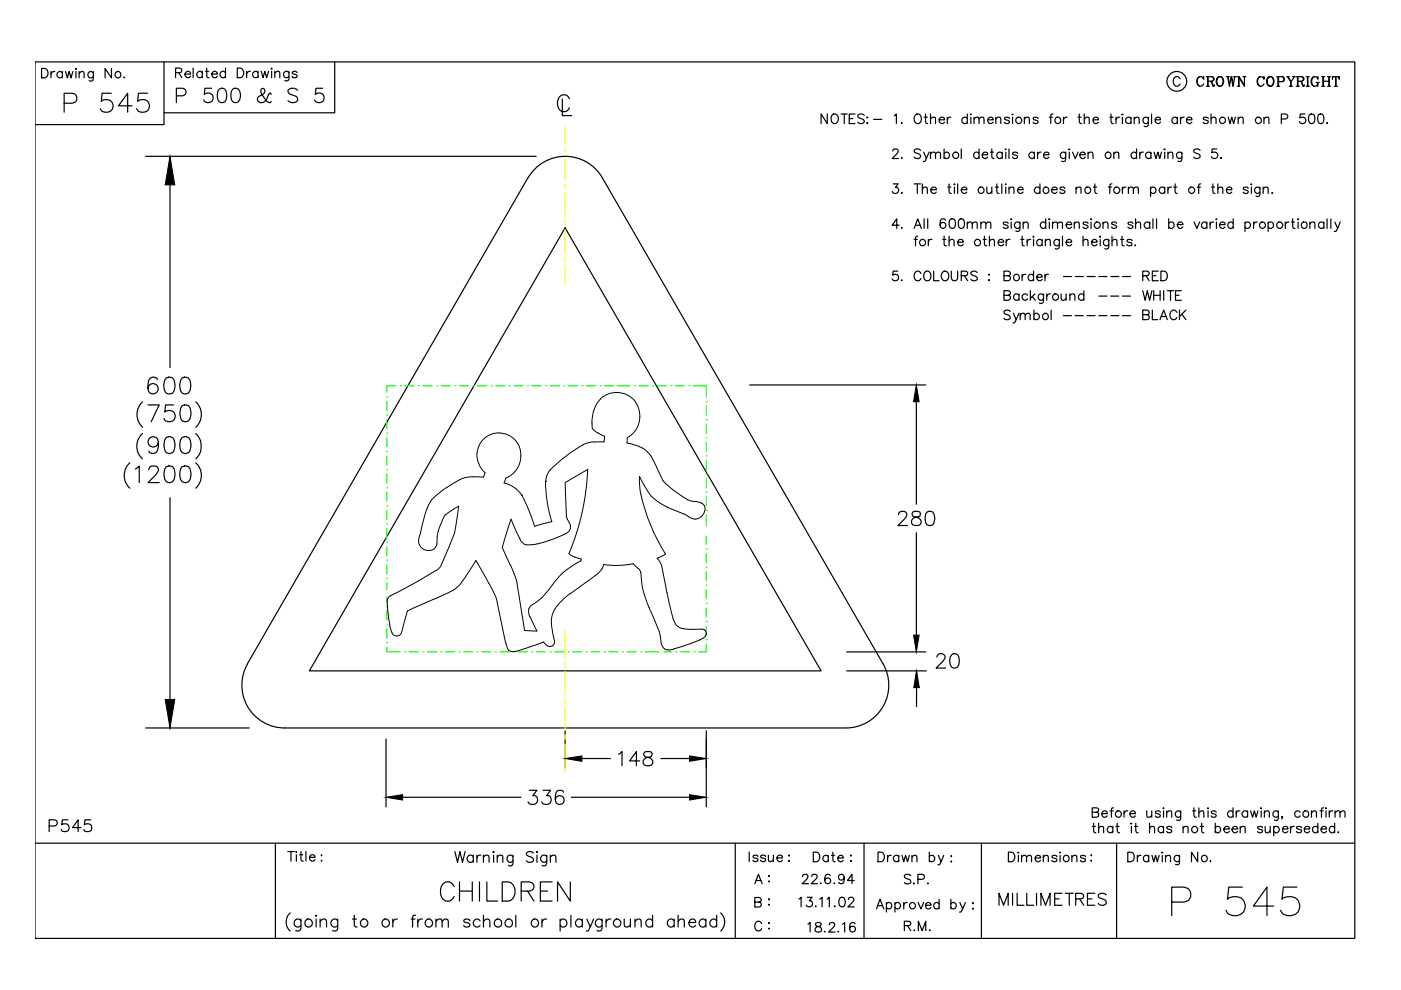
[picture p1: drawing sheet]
<svg xmlns="http://www.w3.org/2000/svg" width="297mm" height="210mm" viewBox="0 0 297 210" stroke-linecap="round" stroke-linejoin="round" font-family="sans-serif">
<!-- layer: SIGN -->
<g fill="none" stroke="#000" stroke-width=".25">
<path d="M7.4 13.1h279.8v185.9h-279.8zM8.8 14.5h.7a1.06 1.06 0 0 1 .7 1 1.06 1.06 0 0 1-.7 1h-.7zM10.8 15.2v1.3M11.6 15.2a.73 .73 0 0 0-.8 .5M13.2 15.5a.64 .64 0 0 0-.9-.1 .64 .64 0 0 0 0 .9 .64 .64 0 0 0 .9-.1M13.2 15.2v1.3M13.9 15.2l.4 1.3 .4-1.3 .3 1.3 .5-1.3M16.1 14.5l.1 .1-.1 .1zM16.1 15.2v1.3M16.8 15.6l.5-.4 .5 .1v1.2M16.8 15.2v1.3M19.8 15.2v1.5a.55 .55 0 0 1-.9 .4"/>
<path d="M19.8 15.5a.64 .64 0 0 0-1-.1 .64 .64 0 0 0 0 .9 .64 .64 0 0 0 1-.1M23.6 19.8h-2l-.1 1.7a1.41 1.41 0 0 1 2.4 .5 1.41 1.41 0 0 1-1.7 1.8l-.6-.2-.3-.6M23.6 14.5v2l-1.3-2v2M26.3 16.3v.2l.1-.1M31.3 19.8h-1.9l-.2 1.7a1.41 1.41 0 0 1 2.4 .5 1.41 1.41 0 0 1-1.7 1.8l-.5-.2-.4-.6M34.8 13.1v13.3h-27.4M250.2 16.7a.74 .74 0 0 0-.8-.5 .74 .74 0 0 0-.6 .8 .83 .83 0 0 0 .2 1.1 .83 .83 0 0 0 1.1-.1l.1-.2M254.4 16.3a1.18 1.18 0 0 0 0 2M255.1 16.6l.1 .2v-.5l-.1 .3a.72 .72 0 0 0-.9-.3 .72 .72 0 0 0-.4 .7 .83 .83 0 0 0 .2 1.1 .83 .83 0 0 0 1.1-.1l.1-.2M255.7 16.3h1.2l.4 .1 .1 .2a.5 .5 0 0 1-.5 .6h-.8M255.7 18.3h.7M256 16.3v2"/>
<path d="M256.1 16.3v2M256.6 17.2l.3 .2 .3 .7h.3M256.8 17.3l.4 1h.2l.1-.3M256.9 16.3l.4 .3-.4 .6M258.5 16.3a1.05 1.05 0 0 0-.6 1.1 1.05 1.05 0 0 0 .9 .9 1.1 1.1 0 0 0 .6-1 1.1 1.1 0 0 0-.6-1 1.11 1.11 0 0 0-.8 .9 1.11 1.11 0 0 0 .5 1.1M258.8 16.3a1.2 1.2 0 0 1 0 2M260 16.3h.7M260.3 16.3l.4 2 .3-2 .4 2 .4-2M260.4 16.3l.3 1.5M261.2 16.3l.2 1.5M261.5 16.3h.6M262.3 18.3h.6"/>
<path d="M262.3 16.3h.4M262.6 16.3v2M263.5 16.3h.6M263.8 18.1l-1.1-1.8v2M263.8 16.3v2l-1.1-1.9M267.2 16.3a1.14 1.14 0 0 0 0 2M267.9 16.6l.1 .2v-.5l-.1 .3a.83 .83 0 0 0-1.1-.2 .83 .83 0 0 0-.3 1.1 .74 .74 0 0 0 .6 .8 .74 .74 0 0 0 .9-.5M269.2 16.3a1.07 1.07 0 0 0-.6 1 1.07 1.07 0 0 0 .8 1 1.1 1.1 0 0 0 .7-1 1.1 1.1 0 0 0-.7-1 1.11 1.11 0 0 0-.8 .9 1.11 1.11 0 0 0 .6 1.1M269.4 16.3a1.16 1.16 0 0 1 0 2M270.7 16.3h1.1h.3l.2 .3a.53 .53 0 0 1-.5 .7h-.7M270.7 18.3h.6M270.9 16.3v2"/>
<path d="M271.1 16.3v2M271.8 16.3h.2a.55 .55 0 0 1 .2 .6 .55 .55 0 0 1-.4 .4M272.8 16.3h.6M273 16.3l.7 1v1M273.1 16.3l.6 1v1M273.4 18.3h.6M274 16.3h.6M274.4 16.3l-.7 1M274.8 16.3h1.2l.4 .1 .1 .2a.5 .5 0 0 1-.5 .6h-.8M274.8 18.3h.7M275.1 16.3v2M275.2 16.3v2"/>
<path d="M275.7 17.2l.3 .2 .2 .7h.3M275.9 17.3l.3 1h.3v-.3M276 16.3l.4 .3-.4 .6M276.9 18.3h.7M276.9 16.3h.7M277.2 16.3v2M277.3 16.3v2M278.7 16.3a1.18 1.18 0 0 0 0 2M279 17.5h.7M279.3 16.6l.1 .2v-.5l-.1 .3a.75 .75 0 0 0-.8-.3 .75 .75 0 0 0-.5 .7v.5a.77 .77 0 0 0 .5 .7 .77 .77 0 0 0 .8-.2M279.3 17.5v.8M279.4 17.5v.8"/>
<path d="M280.2 18.3h.7M280.2 16.3h.7M280.5 16.3v2M280.6 17.2h1.1M280.6 16.3v2M281.4 18.3h.7M281.4 16.3h.7M281.7 16.3v2M281.8 16.3v2M282.6 16.3l-.1 .5v-.5h1.4v.5v-.5M282.9 18.3h.7M283.2 16.3v2"/>
<path d="M283.3 16.3v2M13.6 21.9h1.7l.6-.2a1.06 1.06 0 0 0 .4-1.2 1.06 1.06 0 0 0-1-.7h-1.7v4M28 22.4h-2.9l2-2.6v4M30.9 33.1h82.8M36 33.1v44.8M111.9 37.7l-59.4 103a9.1 9.1 0 0 0 7.9 13.6M112 37.7a9.1 9.1 0 0 1 15.7 0l59.5 103a9.1 9.1 0 0 1-7.8 13.6M175.4 24.2v2l-1.3-2v2M176.4 24.5a.83 .83 0 0 1 1.1-.2 .83 .83 0 0 1 .2 1.1 .76 .76 0 0 1-.7 .8 .76 .76 0 0 1-.8-.8zM178.3 24.2h1.3M179 24.2v2M180.1 25.1h.7"/>
<path d="M181.3 24.2h-1.2v2h1.2M183.2 24.5a.76 .76 0 0 0-.7-.4 .76 .76 0 0 0-.6 .5l.4 .4a1.04 1.04 0 0 1 .9 .6v.3a.89 .89 0 0 1-1.3 0M183.8 24.9h.2zM183.8 26.1h.2l-.1 .1zM185.2 25.3h1.8M189.3 32l.1-.3 .3-.1 .6 .1a.67 .67 0 0 1-.2 .9l-.9 1h1.3M189.4 39h1l-.6 .8a.67 .67 0 0 1 .6 .9 .67 .67 0 0 1-1.1 .1l-.1-.2M189.6 24.6l.4-.4v2M191.2 26v.2l.1-.1M191.2 33.4v.2l.1-.1M193.8 39h1.4M194.2 24.3a.93 .93 0 0 1 1.1 .3 .93 .93 0 0 1 0 1.1 .74 .74 0 0 1-.9 .5 .74 .74 0 0 1-.6-.8 1.15 1.15 0 0 1 .4-1.1z"/>
<path d="M194.5 39v2M195.2 31.9a.76 .76 0 0 0-.8-.4 .76 .76 0 0 0-.6 .5l.2 .3 1.1 .5 .1 .5a.87 .87 0 0 1-1.4 0M195.6 39v2M195.8 32.3l.6 1.3 .6-1.3M195.9 24.8h.7M196.2 24.2v1.6l.1 .3 .4 .1M196.4 33.6l-.3 .6h-.3M197.3 32.6l.5-.3h.5v1.3M197.3 32.3v1.3M197.3 25.2l.5-.4 .5 .1v1.3M197.3 24.2v2M198.3 32.6l.5-.3h.5l.1 1.3"/>
<path d="M199.1 25.4h1.2a.62 .62 0 0 0-.9-.5 .62 .62 0 0 0-.2 1 .6 .6 0 0 0 1.1 0M200.2 32.6a.64 .64 0 0 1 .9-.1 .64 .64 0 0 1 0 .9 .64 .64 0 0 1-.9-.1M200.2 31.6v2M200.8 24.8v1.4M200.9 39.7h.7M201.2 39v1.6l.1 .3 .4 .1M201.6 24.8a.64 .64 0 0 0-.8 .6M202.4 39.7v1.3M202.4 39l.1 .1-.1 .1zM203 39v2M203.8 31.6v2M205.1 25.1a.64 .64 0 0 0-1 0 .64 .64 0 0 0 0 .9 .64 .64 0 0 0 1-.1"/>
<path d="M205.1 24.2v2M205.8 24.3h.1zM205.8 24.8v1.4M206.5 25.2l.5-.4 .5 .1 .1 1.3M206.5 24.8v1.4M207.6 32.6a.64 .64 0 0 0-1-.1 .64 .64 0 0 0 0 .9 .64 .64 0 0 0 1-.1M207.6 31.6v2M207.6 25.2l.4-.4 .5 .1 .1 1.3M208.3 32.8h1.1a.62 .62 0 0 0-.9-.5 .62 .62 0 0 0-.2 1 .6 .6 0 0 0 1.1 0M209.2 39.7l.1 1.2 .5 .1 .5-.4M209.4 25.4h1.2a.64 .64 0 0 0-1-.4 .64 .64 0 0 0 .1 1.1 .59 .59 0 0 0 .9-.2M210 32.3h.7"/>
<path d="M210.3 39.7v1.3M210.3 31.6v1.6l.1 .3 .3 .1M211 39.7h.7M211.1 25.2l.5-.4 .5 .1 .1 1.3M211.1 24.8v1.4M211.3 39v1.6l.1 .3 .4 .1M212.4 39v2M212.5 32.6a.64 .64 0 0 0-1-.1 .64 .64 0 0 0 0 .9 .64 .64 0 0 0 1-.1M212.5 32.3v1.3M213.2 39.7v1.3M213.2 39v.2zM213.2 32.3v1.3"/>
<path d="M213.2 31.6v.1zM213.9 39.7v1.3M213.9 31.6v2M214 25.1a.6 .6 0 0 0-1 0l.8 .4a.33 .33 0 0 1 .1 .6 .65 .65 0 0 1-.9-.2M214.6 24.3h.2zM214.7 24.8v1.4M215.7 32.6a.6 .6 0 0 0-1 0l1 .4v.3a.6 .6 0 0 1-1 0M217.2 25.2l.5-.4 .5 .1v1.3M217.2 24.8v1.4M219.3 32.6a.64 .64 0 0 0-.9-.1 .64 .64 0 0 0 0 .9 .64 .64 0 0 0 .9-.1M219.3 32.3v1.3M220 32.3v1.3"/>
<path d="M220.1 25.1a.61 .61 0 0 0-1.1 0l.3 .3 .7 .2 .1 .3a.61 .61 0 0 1-1.1 0M220.5 40a.66 .66 0 0 0-1-.1 .66 .66 0 0 0 0 .9 .66 .66 0 0 0 1-.1M220.5 39v2M220.7 32.3a.64 .64 0 0 0-.7 .5M221.2 32.8h1.2a.62 .62 0 0 0-.9-.5 .62 .62 0 0 0-.2 1 .6 .6 0 0 0 1.1 0M222.5 24.8h.7M223.3 24.2l-.4 .1-.1 .3v1.6M225.5 24.8v1.4M225.8 40a.6 .6 0 0 0-1.1 0l.3 .2 .7 .2 .1 .3a.6 .6 0 0 1-1.1 0M225.9 32.3v1.8l-.3 .1h-.5M225.9 32.6a.64 .64 0 0 0-.9-.1 .64 .64 0 0 0 0 .9 .64 .64 0 0 0 .9-.1M226.2 24.8a.64 .64 0 0 0-.7 .6"/>
<path d="M226.6 31.7h.2zM226.7 32.3v1.3M227.4 32.3l.6 1.3 .6-1.3M228.1 39.7v1.3M228.6 24.8h.6M228.8 24.2v1.6l.2 .3 .3 .1M229 32.8h1.1a.62 .62 0 0 0-.9-.5 .62 .62 0 0 0-.2 1 .6 .6 0 0 0 1.1 0M229.9 25.2l.5-.4 .5 .1v1.3M229.9 24.2v2M230.7 32.6l.5-.3h.4l.1 1.3M230.7 32.3v1.3M231.7 25.4h1.2a.62 .62 0 0 0-.9-.5 .62 .62 0 0 0-.2 1 .6 .6 0 0 0 1.1 0"/>
<path d="M231.8 39.7h.7M232.1 39v1.6l.1 .3 .4 .1M235 39.7h.7M235.3 24.8h.7M235.6 24.2v1.6l.1 .3 .4 .1M235.8 39l-.4 .1-.1 .3v1.6M236.1 32.6l.5-.3h.5l.1 1.3M236.1 32.3v1.3M236.6 24.8v1.4M237.4 24.8a.66 .66 0 0 0-.8 .6M237.9 24.3h.2zM238 39.7v1.3"/>
<path d="M238 24.8v1.4M238.7 39.7a.64 .64 0 0 0-.7 .5M239.2 39.7v1.3M239.8 25.1a.64 .64 0 0 0-1 0 .64 .64 0 0 0 0 .9 .64 .64 0 0 0 1-.1M239.8 24.8v1.4M240.5 25.2l.5-.4 .4 .1 .1 1.3M240.5 24.8v1.4M241 32.6a.66 .66 0 0 0-1-.2 .66 .66 0 0 0 0 1 .66 .66 0 0 0 1-.1M241 31.6v2M241.7 32.3v1.3M242.4 32.3a.6 .6 0 0 0-.7 .5M243.5 24.8v1.6a.55 .55 0 0 1-.9 .4"/>
<path d="M243.5 25.1a.64 .64 0 0 0-1 0 .64 .64 0 0 0 0 .9 .64 .64 0 0 0 1-.1M243.9 40a.64 .64 0 0 1 1-.1 .64 .64 0 0 1 0 .9 .64 .64 0 0 1-1-.1M243.9 39.7v2M244 32.6a.64 .64 0 0 0-.9-.1 .64 .64 0 0 0 0 .9 .64 .64 0 0 0 .9-.1M244 32.3v1.3M244.2 24.2v2M244.7 32.3l.4 1.3 .4-1.3 .4 1.3 .4-1.3M244.9 25.4h1.2a.62 .62 0 0 0-.9-.5 .62 .62 0 0 0-.2 1 .6 .6 0 0 0 1.1 0M246.8 31.7h.2zM246.9 40a.66 .66 0 0 0-.9-.1 .66 .66 0 0 0 0 .9 .66 .66 0 0 0 .9-.1M246.9 39.7v1.3M246.9 32.3v1.3"/>
<path d="M247.6 39.7v1.3M247.6 32.6l.5-.3h.5l.1 1.3M247.6 32.3v1.3M248.4 39.7a.6 .6 0 0 0-.8 .5M248.8 39.7h.7M249.1 39v1.6l.1 .3 .4 .1M249.6 25.1a.64 .64 0 0 0-.9 0 .64 .64 0 0 0 0 .9 .64 .64 0 0 0 .9-.1M249.6 24.8v1.4M250.3 24.8v1.4M250.6 32.3v1.5a.53 .53 0 0 1-.9 .4M250.6 32.6a.64 .64 0 0 0-1-.1 .64 .64 0 0 0 0 .9 .64 .64 0 0 0 1-.1M251.1 24.8a.64 .64 0 0 0-.8 .6"/>
<path d="M251.6 25.4h1.1a.62 .62 0 0 0-.9-.5 .62 .62 0 0 0-.2 1 .6 .6 0 0 0 1.1 0M253.8 39.7h.7M254.4 31.9a.76 .76 0 0 0-.7-.4 .76 .76 0 0 0-.6 .5l.2 .3 1.1 .5v.5a.87 .87 0 0 1-1.3 0M254.6 39l-.4 .1-.1 .3v1.6M256.2 25.1a.6 .6 0 0 0-1.1 0l.1 .2 .9 .3 .1 .3a.6 .6 0 0 1-1.1 0M256.8 25.2l.4-.4 .5 .1 .1 1.3M256.8 24.2v2M256.9 39.7h.6M257.1 39v1.6l.1 .3 .4 .1M258 31.6h-1l-.1 .8a.72 .72 0 0 1 1.1 0 .72 .72 0 0 1-.1 1.1 .72 .72 0 0 1-1-.3M258.2 39v2M258.9 33.4l-.1 .1 .1 .1 .1-.1"/>
<path d="M260.4 24.8l.4 1.4 .4-1.4 .3 1.4 .4-1.4M262.5 25.2l.5-.4 .5 .1 .1 1.3M262.5 24.8v1.4M264.6 40a.6 .6 0 0 0-1 0l.1 .1 .9 .3v.3a.6 .6 0 0 1-1 0M265.3 39.7v1.3M265.3 39v.2zM267.1 39.7v1.5a.53 .53 0 0 1-.8 .4M267.1 40a.64 .64 0 0 0-.9-.1 .64 .64 0 0 0 0 .9 .64 .64 0 0 0 .9-.1M267.8 39.7v1.3M268 25.2l.5-.4 .5 .1v1.3M268 24.8v1.4M271.7 25.2h.8a.53 .53 0 0 0 .5-.5 .53 .53 0 0 0-.5-.5h-.8v2"/>
<path d="M276.7 24.2h-1l-.1 .8a.72 .72 0 0 1 1.1 0 .72 .72 0 0 1-.1 1.1 .72 .72 0 0 1-1.1-.3M277.7 24.3a.69 .69 0 0 1 1 .3 1.05 1.05 0 0 1-.7 1.6 1.3 1.3 0 0 1-.3-1.9zM279.6 24.3a.68 .68 0 0 1 1 .3 1.05 1.05 0 0 1-.7 1.6 1.39 1.39 0 0 1-.3-1.9zM281.4 26v.2l.1-.1M119.8 48.3l54.3 93.9h-108.5zM190.3 57.5h-.9l-.1 .9a.71 .71 0 0 1 1.1 0 .71 .71 0 0 1-.2 1.1 .71 .71 0 0 1-1-.4M190.6 47.8h-1.4l.9-1.4v2M191.2 40.8v.2l.1-.1M191.2 48.2v.2l.1-.1M191.2 59.3l-.1 .1h.2M193.8 50.8h.7M193.8 48.4l.8-2 .7 2"/>
<path d="M194.1 47.8h1M194.6 50.1l-.4 .1-.1 .3v1.6M195.3 58a.74 .74 0 0 0-.9-.5 .74 .74 0 0 0-.6 .8 .91 .91 0 0 0 .2 .9 .91 .91 0 0 0 1 .2l.3-.3M195.6 40l.4-.3 .5 .1 .1 1.2M195.9 46.4v2M196 57.8l.4-.3a1.02 1.02 0 0 1 1 1 1.02 1.02 0 0 1-1 1l-.2-.1a1.32 1.32 0 0 1-.2-1.6zM196.7 46.4v2M196.8 50.8v1.3M197.4 40.2h1.1a.62 .62 0 0 0-.9-.5 .62 .62 0 0 0-.1 1 .61 .61 0 0 0 1 0M197.6 50.8a.6 .6 0 0 0-.8 .6M198 57.5v2h1.1M199.8 57.8a.75 .75 0 0 1 .8-.3 .75 .75 0 0 1 .5 .8 .91 .91 0 0 1-.2 .9 .91 .91 0 0 1-.9 .2 1.19 1.19 0 0 1-.2-1.6z"/>
<path d="M199.9 50.8h.6M200.2 50.1v1.6l.1 .3 .3 .1M200.5 46.7a.58 .58 0 0 0-.6-.3 .58 .58 0 0 0-.5 .4 1.23 1.23 0 0 0 .5 1.6 .63 .63 0 0 0 .7-.5 .63 .63 0 0 0-.6-.7 .63 .63 0 0 0-.7 .6M201.2 51.1l.5-.3h.5l.1 1.3M201.2 50.1v2M201.5 46.5a.69 .69 0 0 1 1 .3 1.05 1.05 0 0 1-.7 1.6 1.3 1.3 0 0 1-.3-1.9zM201.7 57.5v1.4a.68 .68 0 0 0 .7 .6 .68 .68 0 0 0 .6-.6v-1.4M203 51.4h1.2a.62 .62 0 0 0-.8-.6 .62 .62 0 0 0-.2 1 .6 .6 0 0 0 1 0M203.4 46.5a.68 .68 0 0 1 1 .3 1.05 1.05 0 0 1-.7 1.6 1.39 1.39 0 0 1-.3-1.9zM203.8 58.5l1.2-.1 .2-.3-.1-.4-.4-.2h-.9v2M203.8 40.2h1.2a.64 .64 0 0 0-1-.4 .64 .64 0 0 0 .1 1.1 .57 .57 0 0 0 .9-.2M204.5 58.5l.7 1"/>
<path d="M205.1 47.5l.4-.4 .6 .1v1.2M205.1 47.1v1.3M206.1 47.5l.5-.4 .5 .1 .1 1.2M207.2 57.8a.76 .76 0 0 0-.8-.3 .76 .76 0 0 0-.6 .5l.4 .4 .9 .4 .1 .4a.87 .87 0 0 1-1.4 0M208 47.5l.5-.4 .4 .1 .1 1.2M208 47.1v1.3M208.5 50.8h.6M208.7 50.1v1.6l.1 .3 .4 .1M209 47.5l.5-.4 .5 .1 .1 1.2M209.6 58.3h.2l-.1 .1zM209.7 59.3v.2zM209.8 51.1l.5-.3h.4l.1 1.3"/>
<path d="M209.8 50.1v2M211.6 51.4h1.2a.62 .62 0 0 0-.9-.6 .62 .62 0 0 0-.2 1 .6 .6 0 0 0 1.1 0M212.9 58.5h.9a.49 .49 0 0 0 .3-.8l-.3-.2h-.9v2h.9a.53 .53 0 0 0 .4-.5 .53 .53 0 0 0-.4-.5M213.3 50.8v1.3M213.8 47.4a.61 .61 0 0 0-1.1 0l.3 .2 .6 .2 .2 .3a.61 .61 0 0 1-1.1 0M213.9 40l.5-.3 .5 .1 .1 1.2M214.1 50.8a.65 .65 0 0 0-.8 .6M214.4 47.1v1.3M214.4 46.4l.1 .1-.1 .1zM215.7 40.2h1.2a.64 .64 0 0 0-1-.4 .64 .64 0 0 0 .1 1.1 .59 .59 0 0 0 .9-.2M216.3 47.1v1.5l-.2 .3-.2 .2-.5-.1M216.3 47.4a.66 .66 0 0 0-1-.1 .66 .66 0 0 0 0 .9 .66 .66 0 0 0 1-.1"/>
<path d="M216.4 50.8h.7M216.7 58.2v1.3M216.7 50.1v1.6l.1 .3 .4 .1M216.9 47.5l.5-.4 .5 .1 .1 1.2M216.9 47.1v1.3M217.5 58.2a.64 .64 0 0 0-.8 .6M217.8 50.8v1.3M218.5 50.8a.64 .64 0 0 0-.7 .6M219.1 58.5a.64 .64 0 0 0-.9-.1 .64 .64 0 0 0 0 .9 .64 .64 0 0 0 .9-.1M219.1 57.5v2M219.1 50.8v1.3M219.1 50.1v.2z"/>
<path d="M219.8 58.8h1.2a.62 .62 0 0 0-.9-.6 .62 .62 0 0 0-.2 1 .6 .6 0 0 0 1.1 0M221 51.1a.64 .64 0 0 0-1-.1 .64 .64 0 0 0 0 .9 .64 .64 0 0 0 1-.1M221 50.8v1.3M221.5 58.2v1.3M221.6 51.1l.5-.3h.5l.1 1.3M221.6 50.8v1.3M221.7 47.4a.64 .64 0 0 0-.9-.1 .64 .64 0 0 0 0 .9 .64 .64 0 0 0 .9-.1M221.7 46.4v2M222.3 58.2a.6 .6 0 0 0-.8 .6M222.5 47.1v1.3M222.5 46.4l.1 .1-.1 .1zM223 40.2h1.1a.62 .62 0 0 0-.9-.5 .62 .62 0 0 0-.1 1 .6 .6 0 0 0 1 0"/>
<path d="M223.2 47.5l.5-.4 .4 .1 .1 1.2M223.2 47.1v1.3M224.2 47.5l.5-.4 .5 .1 .1 1.2M224.6 50.8l-.1 1.8a.54 .54 0 0 1-.8 .1M224.6 51.1a.64 .64 0 0 0-.9-.1 .64 .64 0 0 0 0 .9 .64 .64 0 0 0 .9-.1M225.3 50.1v2M225.5 58.6h1.7M226 51.4h1.2a.62 .62 0 0 0-.9-.6 .62 .62 0 0 0-.1 1 .6 .6 0 0 0 1 0M226 47.6h1.2a.64 .64 0 0 0-1-.4 .64 .64 0 0 0 .1 1.1 .57 .57 0 0 0 .9-.2M227.8 47.5l.5-.4 .4 .1 .1 1.2M227.8 47.1v1.3M228 58.6h1.7"/>
<path d="M228.1 40l.6-.3 .4 .1 .1 1.2M229.6 51.1l.5-.3h.5l.1 1.3M229.6 50.1v2M230.5 58.6h1.7M230.7 47.4a.61 .61 0 0 0-1.1 0l.3 .2 .7 .2 .1 .3a.61 .61 0 0 1-1.1 0M231.3 47.1v1.3M231.3 46.4l.2 .1-.2 .1zM231.5 51.4h1.1a.62 .62 0 0 0-.9-.6 .62 .62 0 0 0-.2 1 .6 .6 0 0 0 1.1 0M233 58.6h1.7M233.3 50.8v1.3M233.3 50.1v.2zM233.9 47.5l.4-.4 .5 .1 .1 1.2"/>
<path d="M233.9 47.1v1.3M235.1 50.8l-.1 1.8a.54 .54 0 0 1-.8 .1M235.1 51.1a.64 .64 0 0 0-.9-.1 .64 .64 0 0 0 0 .9 .64 .64 0 0 0 .9-.1M235.5 58.6h1.7M235.8 51.1l.4-.3h.5l.1 1.3M235.8 50.1v2M236.7 47.4a.6 .6 0 0 0-1 0l.1 .1 .8 .3 .1 .3a.6 .6 0 0 1-1 0M237.6 50.8h.7M237.9 50.1v1.6l.1 .3 .4 .1M238 58.6h1.7M239.2 40l.5-.3 .5 .1 .1 1.2M240 51.1a.6 .6 0 0 0-1.1 0l.1 .2 .9 .2 .1 .3a.6 .6 0 0 1-1.1 0"/>
<path d="M240.2 47.4a.61 .61 0 0 0-1 0l.2 .2 .7 .2 .1 .3a.61 .61 0 0 1-1 0M240.3 40l.5-.3 .5 .1 .1 1.2M240.7 51.9l-.1 .1h.2M240.8 47.5l.5-.4 .4 .1 .1 1.2M240.8 46.4v2M242.3 58.5l1.2-.2 .1-.2-.1-.5-1.2-.1v2M243 58.5l.6 1M243.8 47.4a.66 .66 0 0 0-1-.1 .66 .66 0 0 0 0 .9 .66 .66 0 0 0 1-.1M243.8 47.1v1.3M244.3 58.5h.8M244.4 46.4v2M245.2 46.4v2"/>
<path d="M245.6 57.5h-1.3v2h1.3M246.1 57.5h.7a1.08 1.08 0 0 1 .7 1 1.08 1.08 0 0 1-.7 1h-.7zM247.8 47.4a.64 .64 0 0 1 .9-.1 .64 .64 0 0 1 0 .9 .64 .64 0 0 1-.9-.1M247.8 46.4v2M249.6 47.6h1.2a.64 .64 0 0 0-1-.4 .64 .64 0 0 0 .1 1.1 .59 .59 0 0 0 .9-.2M253.2 47.1l.6 1.3 .6-1.3M255.9 47.4a.64 .64 0 0 0-1-.1 .64 .64 0 0 0 0 .9 .64 .64 0 0 0 1-.1M255.9 47.1v1.3M256.6 47.1v1.3M257.3 47.1a.64 .64 0 0 0-.7 .5M257.9 47.1v1.3M257.9 46.4v.2z"/>
<path d="M258.2 40l.5-.3 .4 .1 .2 1.2M258.6 47.6h1.1a.62 .62 0 0 0-.9-.5 .62 .62 0 0 0-.1 1 .6 .6 0 0 0 1 0M260 40.2h1.2a.62 .62 0 0 0-.9-.5 .62 .62 0 0 0-.2 1 .6 .6 0 0 0 1.1 0M261.5 47.4a.64 .64 0 0 0-1-.1 .64 .64 0 0 0 0 .9 .64 .64 0 0 0 1-.1M261.5 46.4v2M264 47.4a.64 .64 0 0 1 .9-.1 .64 .64 0 0 1 0 .9 .64 .64 0 0 1-.9-.1M264 47.1v2M265.8 47.1v1.3M266.5 47.1a.64 .64 0 0 0-.7 .5M267.8 40l.5-.3 .5 .1 .1 1.2M268.9 47.4a.64 .64 0 0 1 .9-.1 .64 .64 0 0 1 0 .9 .64 .64 0 0 1-.9-.1M268.9 47.1v2"/>
<path d="M269.7 40.8v.2l.1-.1M272.5 47.1v1.3M273.3 47.1a.64 .64 0 0 0-.8 .5M273.8 47.1h.7M274.1 46.4v1.6l.1 .3 .3 .1M275.2 47.1v1.3M275.2 46.4v.2zM277.7 47.5l.5-.4 .5 .1 .1 1.2M277.7 47.1v1.3M280.7 47.4a.64 .64 0 0 0-1-.1 .64 .64 0 0 0 0 .9 .64 .64 0 0 0 1-.1M280.7 47.1v1.3M281.4 46.4v2"/>
<path d="M282.2 46.4v2M283 47.1l.6 1.3 .6-1.3M283.6 48.4l-.4 .7h-.3M212.9 62.6h.9a.51 .51 0 0 0 .3-.8l-.3-.2h-.9v2.1h.9a.53 .53 0 0 0 .4-.6 .53 .53 0 0 0-.4-.5M214.2 66a.72 .72 0 0 0-.7-.3 .72 .72 0 0 0-.6 .6l.1 .2 1 .4a.5 .5 0 0 1 0 .8 .91 .91 0 0 1-1.1-.2M214.9 66.4l.5 1.4 .6-1.4M215.4 67.8l-.3 .7h-.3M216 62.6a.64 .64 0 0 0-.9-.1 .64 .64 0 0 0 0 1 .64 .64 0 0 0 .9-.1M216 62.3v1.4M216.3 66.8l.5-.4 .5 .1 .1 1.3M216.3 66.4v1.4M217.4 66.8l.5-.4 .4 .1 .1 1.3"/>
<path d="M217.9 62.6a.64 .64 0 0 0-1-.1 .64 .64 0 0 0 0 1 .64 .64 0 0 0 1-.1M218.5 61.6v2.1M218.8 62.9l.7 .8M219.2 66.7a.64 .64 0 0 1 1-.1 .64 .64 0 0 1 0 1 .64 .64 0 0 1-1-.1M219.2 65.7v2.1M219.4 62.3l-.9 1M221.2 62.3v1.5a.55 .55 0 0 1-.8 .4M221.2 62.6a.64 .64 0 0 0-.9-.1 .64 .64 0 0 0 0 1 .64 .64 0 0 0 .9-.1M221.9 62.3v1.4M222.7 62.3a.64 .64 0 0 0-.8 .6M222.9 65.7v2.1M225 62.3l.1 1.2 .5 .2 .4-.4"/>
<path d="M225.4 66.9h1.8M226 62.3v1.4M226.8 62.7l.5-.4 .5 .1 .1 1.3M226.8 62.3v1.4M227.9 66.9h1.8M229.8 62.6a.64 .64 0 0 0-.9-.1 .64 .64 0 0 0 0 1 .64 .64 0 0 0 .9-.1M229.8 61.6v2.1M230.5 66.9h1.7M233 66.9h1.7M233 62.8h1.7M235.5 66.9h1.7M235.5 62.8h1.7"/>
<path d="M238 66.9h1.7M238 62.8h1.7M242.3 66.7h.9l.4-.2v-.2a.5 .5 0 0 0-.4-.6h-.9v2.1l1.1-.1a.53 .53 0 0 0 .2-.6 .53 .53 0 0 0-.4-.4M242.3 61.6l.5 2.1 .5-2.1 .4 2.1 .5-2.1M244.3 65.7v2.1h1.2M244.6 61.6v2.1M244.6 62.6h1.4M245.9 67.8l.8-2.1 .8 2.1M246 61.6v2.1M246.2 67.1h1M246.7 61.6v2.1M247.5 61.6h1.3"/>
<path d="M248.2 61.6v2.1M249.2 62.6h.8M249.5 66.3a.76 .76 0 0 0-.8-.6 .76 .76 0 0 0-.7 .8 .83 .83 0 0 0 .4 1.2 .83 .83 0 0 0 1.1-.4M250.1 65.7v2.1M250.5 61.6h-1.3v2.1h1.3M250.6 66.6l.8 1.2M251.4 65.7l-1.3 1.4M27.5 98.1a3.6 3.6 0 0 0 0 5.4M28.7 99.4l.8-.6v3.5M30.2 91.9a3.6 3.6 0 0 0 0 5.4M30.2 85.2a3.6 3.6 0 0 0 0 5.4M31.4 85.9h2.4l-1.7 3.5"/>
<path d="M31.6 99.6a.8 .8 0 0 1 .6-.8h.7a.81 .81 0 0 1 .5 1.3l-2 2.2h2.4M33.4 80.5a1.05 1.05 0 0 0-1.6-.4 3.6 3.6 0 0 0-.3 2.9 1.09 1.09 0 0 0 1.8 .2 1.09 1.09 0 0 0-.4-1.7 1.09 1.09 0 0 0-1.5 .8M33.6 93.8a1.1 1.1 0 0 1-1.5 .9 1.1 1.1 0 0 1-.5-1.7 1.1 1.1 0 0 1 1.8 .1 3.2 3.2 0 0 1-.3 2.9 1.05 1.05 0 0 1-1.5-.4M35.2 80.1a1.15 1.15 0 0 1 1.7 .5 2.94 2.94 0 0 1-.3 2.8 1.15 1.15 0 0 1-1.7-.6 2.94 2.94 0 0 1 .3-2.7zM35.2 92.8a1.15 1.15 0 0 1 1.7 .5 2.94 2.94 0 0 1-.3 2.7 1.1 1.1 0 0 1-1.7-.5 3.1 3.1 0 0 1 .3-2.7zM35.3 98.9a1.2 1.2 0 0 1 1.6 .5 2.94 2.94 0 0 1-.3 2.8 1.12 1.12 0 0 1-1.7-.6 2.94 2.94 0 0 1 .4-2.7zM36.8 85.9h-1.7l-.2 1.5a1.26 1.26 0 0 1 1.9-.1 1.26 1.26 0 0 1-.2 1.9 1.26 1.26 0 0 1-1.8-.5M38.6 80.1a1.12 1.12 0 0 1 1.7 .5 2.94 2.94 0 0 1-.4 2.8 1.1 1.1 0 0 1-1.6-.6 2.94 2.94 0 0 1 .3-2.7zM38.6 98.9a1.24 1.24 0 0 1 1.7 .5 2.94 2.94 0 0 1-.3 2.8 1.15 1.15 0 0 1-1.7-.6 2.94 2.94 0 0 1 .3-2.7zM38.6 92.8a1.15 1.15 0 0 1 1.7 .5 2.94 2.94 0 0 1-.3 2.7 1.15 1.15 0 0 1-1.7-.5 2.94 2.94 0 0 1 .3-2.7zM38.6 86a1.15 1.15 0 0 1 1.7 .5 2.94 2.94 0 0 1-.3 2.7 1.1 1.1 0 0 1-1.7-.5 3.1 3.1 0 0 1 .3-2.7zM41.5 98.1a3.6 3.6 0 0 1 0 5.4"/>
<path d="M41.5 91.9a3.7 3.7 0 0 1 0 5.4M41.5 85.2a3.6 3.6 0 0 1 0 5.4M158.9 81.6h37.4M194.3 85.2v21.7M36 105.5v48.8M190.5 109.1a.65 .65 0 0 1 .6-.7h.6a.7 .7 0 0 1 .4 1.2l-1.7 1.8h2M193.6 108.5a.6 .6 0 0 0 .2 1.1 1.31 1.31 0 0 1 1.5 1.3l-.2 .2a1.19 1.19 0 0 1-1.8-.2 .99 .99 0 0 1 .8-1.2l.6-.1a.63 .63 0 0 0 .3-1.1l-.4-.1zM194.3 112.9v21.8M196.6 108.5a1.02 1.02 0 0 1 1.4 .5 2.46 2.46 0 0 1-.2 2.3 1.06 1.06 0 0 1-1.5-.4 2.64 2.64 0 0 1 .3-2.4zM179.5 138.2h16.8M198.6 139.3l.2-.4 .4-.3h.6a.77 .77 0 0 1 .4 1.2l-1.7 1.8h2M201.8 138.8a.94 .94 0 0 1 1.5 .4 2.57 2.57 0 0 1-.3 2.3 .94 .94 0 0 1-1.5-.4 2.26 2.26 0 0 1 .3-2.3z"/>
<path d="M30.9 154.3h21.9M60.3 154.3h119M81.8 156.7v14.4M119.8 154.9v8M131.2 159.9l.7-.6v3M136.7 159.5a.59 .59 0 0 0-.2 .6 .59 .59 0 0 0 .5 .4 1.25 1.25 0 0 1 1.4 1.3l-.2 .3a1.19 1.19 0 0 1-1.8-.3 .99 .99 0 0 1 .8-1.2l.6-.1a.63 .63 0 0 0 .3-1l-.4-.2zM149.7 154.9v16.2M179.5 142.2h16.9M194.3 142.2v7.6M7.4 178.8h279.8M10.4 175.1h1.1a.66 .66 0 0 0 .6-.6 .66 .66 0 0 0-.6-.7h-1.1v2.5M14.4 173.8h-1.2l-.1 1.1a.9 .9 0 0 1 1.3 0 .9 .9 0 0 1-.1 1.3 .9 .9 0 0 1-1.3-.3"/>
<path d="M17.2 175.5h-1.8l1.2-1.7v2.5M19.2 173.8h-1.2l-.1 1.1a.92 .92 0 0 1 1.3 0 .92 .92 0 0 1-.1 1.3 .97 .97 0 0 1-1.3-.3M58.4 178.8v20.2M85.4 169h25.1M112.2 167.6h1.6l-.8 1.1a.96 .96 0 0 1 1 1.1 .96 .96 0 0 1-1.3 .8l-.5-.2-.3-.4M115.1 167.6h1.6l-.8 1.1a.93 .93 0 0 1 1 .9 .93 .93 0 0 1-.9 1l-.9-.2-.2-.4M119.5 168a.9 .9 0 0 0-.9-.5 .9 .9 0 0 0-.7 .6 2.31 2.31 0 0 0 .3 2.3 .94 .94 0 0 0 1.3-.4 .94 .94 0 0 0-.6-1.3 .94 .94 0 0 0-1.2 .8M121.1 169h25.1M123.4 160.8h6M135.7 161.3h-2.2l1.4-2v3M140.1 160.8h6.1M155.9 178.8v20.2"/>
<path d="M183.2 178.8v20.2M208.1 178.8v20.2M231.6 175.2h.7M231.6 172.2l1.2-.1 .1-.3-.1-.4-.3-.1h-.9v2h.9l.3-.2 .1-.5-.4-.4M231.9 174.5v1.6l.1 .3 .3 .2M232.9 175.6l.5-.4 .5 .1 .1 1.3M232.9 174.5v2.1M233.6 172.5h1.2a.62 .62 0 0 0-.9-.5 .62 .62 0 0 0-.2 1 .6 .6 0 0 0 1.1 0M235.3 171.9h.7M235.9 175.5a.66 .66 0 0 0-.9-.1 .66 .66 0 0 0 0 1 .66 .66 0 0 0 .9-.1M235.9 175.2v1.4M236.1 171.3l-.4 .1-.1 .3v1.6"/>
<path d="M236.6 175.2h.7M236.7 178.8v20.2M236.9 174.5v1.6l.1 .3 .4 .2M238.3 171.9v1.4M239.1 171.9a.73 .73 0 0 0-.8 .6M239.6 172.5h1.1a.62 .62 0 0 0-.8-.5 .62 .62 0 0 0-.2 1 .6 .6 0 0 0 1 0M239.7 174.6h.3zM239.9 175.2v1.4M240.6 175.2h.6M240.8 174.5v1.6l.1 .3 .4 .2M243.1 171.9l.1 1.3 .5 .1 .5-.4M243.7 175.6l.5-.4 .5 .1 .1 1.3"/>
<path d="M243.7 174.5v2.1M244.2 171.9v1.4M246 172.2a.6 .6 0 0 0-1 0v.2l.9 .3 .1 .3a.6 .6 0 0 1-1 0M246.7 171.9v1.4M246.7 171.3v.1zM246.7 175.5a.64 .64 0 0 0-1-.1 .64 .64 0 0 0 0 1 .64 .64 0 0 0 1-.1M246.7 175.2v1.4M247.4 172.3l.4-.4 .5 .1 .1 1.3M247.4 171.9v1.4M248.4 175.5a.6 .6 0 0 0-1 0l.1 .2 .8 .3 .1 .3a.6 .6 0 0 1-1 0M250.3 171.9l-.1 1.9-.2 .1h-.5M250.3 172.2a.64 .64 0 0 0-.9-.1 .64 .64 0 0 0 0 1 .64 .64 0 0 0 .9-.1"/>
<path d="M250.8 175.6l.5-.4 .5 .1 .1 1.3M250.8 175.2v1.4M252.9 171.9h.6M253.1 171.3v1.6l.2 .3 .3 .1M254.2 172.3l.5-.4 .5 .1v1.3M254.2 171.3v2M254.5 175.2h.7M254.8 174.5v1.6l.1 .3 .3 .2M256.1 171.9v1.4M256.1 171.3v.1zM257.7 175.5a.64 .64 0 0 1 .9-.1 .64 .64 0 0 1 0 1 .64 .64 0 0 1-.9-.1M257.7 174.5v2.1"/>
<path d="M257.9 172.2a.6 .6 0 0 0-1.1 0l.1 .2 .7 .2 .3 .4a.6 .6 0 0 1-1.1 0M259.5 175.8h1.2a.64 .64 0 0 0-1.1-.5 .64 .64 0 0 0 .2 1.1 .57 .57 0 0 0 .9-.1M261.2 175.8h1.2a.64 .64 0 0 0-1-.5 .64 .64 0 0 0 .1 1.1 .59 .59 0 0 0 .9-.1M261.4 172.2a.64 .64 0 0 0-.9-.1 .64 .64 0 0 0 0 1 .64 .64 0 0 0 .9-.1M261.4 171.3v2M262.1 171.9v1.4M262.9 171.9a.72 .72 0 0 0-.8 .6M262.9 175.6l.6-.4 .4 .1 .1 1.3M262.9 175.2v1.4M264.5 172.2a.66 .66 0 0 0-1-.1 .66 .66 0 0 0 0 1 .66 .66 0 0 0 1-.1M264.5 171.9v1.4M265.1 171.9l.5 1.4 .4-1.4 .3 1.4 .4-1.4"/>
<path d="M267.3 171.4h.2zM267.4 171.9v1.4M267.7 175.5a.61 .61 0 0 0-1.1 0l.3 .3 .7 .2 .1 .3a.61 .61 0 0 1-1.1 0M268.1 172.3l.4-.4 .5 .1 .1 1.3M268.1 171.9v1.4M268.2 175.2l.1 1.2 .5 .2 .5-.5M269.3 175.2v1.4M270.1 175.5a.66 .66 0 0 1 .9-.1 .66 .66 0 0 1 0 1 .66 .66 0 0 1-.9-.1M270.1 175.2v2M271 171.9l-.1 1.9-.2 .1h-.5M271 172.2a.64 .64 0 0 0-.9-.1 .64 .64 0 0 0 0 1 .64 .64 0 0 0 .9-.1M271.9 175.8h1.2a.62 .62 0 0 0-.9-.5 .62 .62 0 0 0-.2 1 .6 .6 0 0 0 1.1 0"/>
<path d="M271.9 173.2h-.2h.2l-.2 .5M273.6 175.2v1.4M274.4 175.2a.66 .66 0 0 0-.8 .6M275.6 172.2a.64 .64 0 0 0-.9-.1 .64 .64 0 0 0 0 1 .64 .64 0 0 0 .9-.1M275.9 175.5a.6 .6 0 0 0-1 0l.1 .2 .9 .3v.3a.6 .6 0 0 1-1 0M276.5 175.8h1.2a.62 .62 0 0 0-.9-.5 .62 .62 0 0 0-.2 1 .6 .6 0 0 0 1.1 0M278.1 172.3l.4-.4 .5 .1 .1 1.3M278.1 171.9v1.4M279.4 175.5a.64 .64 0 0 0-.9-.1 .64 .64 0 0 0 0 1 .64 .64 0 0 0 .9-.1M279.4 174.5v2.1M279.9 171.9h.7M280.1 175.8h1.1a.62 .62 0 0 0-.9-.5 .62 .62 0 0 0-.1 1 .6 .6 0 0 0 1 0"/>
<path d="M280.6 171.3l-.3 .1-.1 .3v1.6M281 171.4h.2zM281.1 171.9v1.4M281.8 171.9v1.4M282.6 171.9a.66 .66 0 0 0-.8 .6M283 175.5a.64 .64 0 0 0-1-.1 .64 .64 0 0 0 0 1 .64 .64 0 0 0 1-.1M283 174.5v2.1M283.1 172.3l.5-.4 .4 .1 .1 1.3M283.1 171.9v1.4M283.7 176.4v.2l.1-.2M284.1 172.3l.5-.4 .5 .1 .1 1.3M61 180.6h1.4"/>
<path d="M61.5 193.5a2.59 2.59 0 0 0 0 3.9M61.7 180.6v2M62.8 180.6v.1zM62.8 181.2v1.4M63.5 181.2h.7M63.8 180.6v1.6l.1 .3 .4 .1M63.8 194.9v1.9a.68 .68 0 0 1-1.1 .5M63.8 195.2a.81 .81 0 0 0-1.2-.1 .81 .81 0 0 0 0 1.2 .81 .81 0 0 0 1.2-.1M64.9 180.6v2M65.6 181.8h1.2a.62 .62 0 0 0-.9-.5 .62 .62 0 0 0-.2 1 .6 .6 0 0 0 1.1 0M67 194.1h.2l-.2 .2zM67 194.9v1.7"/>
<path d="M67.9 195.4l.6-.5 .6 .1 .1 1.6M67.9 194.9v1.7M68.2 181.2v.2zM68.2 182.4v.2zM71.6 194.9l-.1 2.2a.68 .68 0 0 1-1 .2M71.6 195.2a.81 .81 0 0 0-1.2-.1 .81 .81 0 0 0 0 1.2 .81 .81 0 0 0 1.2-.1M74.7 194.9h.9M75.1 194.1v2l.1 .3 .5 .2M83.3 194.9v1.7M84.3 194.9a.8 .8 0 0 0-1 .7M87.1 194.9h.9M88.1 194.1h-.5l-.1 .4v2.1"/>
<path d="M88.6 194.9v1.7M89.5 194.9a.8 .8 0 0 0-.9 .7M92.4 195.4l.6-.5 .6 .1 .1 1.6M92.4 194.9v1.7M93.7 195.4l.6-.5 .6 .1 .2 1.6M96.3 188a1.48 1.48 0 0 0-1.7-1 1.48 1.48 0 0 0-1.2 1.6 1.86 1.86 0 0 0 1.9 2.5l.8-.6 .2-.4M96.4 180.6l.6 2.2 .5-2.2 .6 2.2 .5-2.2M97.4 187v4.1M97.4 188.9h2.7M99.6 195.2a.73 .73 0 0 0-.6-.4 .73 .73 0 0 0-.7 .4l.1 .3a1.17 1.17 0 0 1 1.2 .6v.1a.78 .78 0 0 1-1.3 0M100.1 187v4.1M100.3 181.7a.73 .73 0 0 0-1-.2 .73 .73 0 0 0 0 1.1 .73 .73 0 0 0 1-.1"/>
<path d="M100.3 181.3v1.5M101.1 181.3v1.5M101.7 187v4.1M101.8 195.2a.81 .81 0 0 0-1.2-.1 .81 .81 0 0 0 0 1.2 .81 .81 0 0 0 1.2-.1M102 181.3a.66 .66 0 0 0-.9 .6M102.5 181.7l.6-.4 .5 .1 .1 1.4M102.5 195.4l.6-.5 .6 .1 .2 1.6M102.5 181.3v1.5M102.5 194.1v2.5M103.2 187v4.1h2.3M104.7 181.3v1.5M104.7 180.6l.1 .1-.1 .1-.2-.1z"/>
<path d="M105.4 181.7l.6-.4 .5 .1 .1 1.4M105.4 181.3v1.5M106.5 187h1.3a2.17 2.17 0 0 1 1.4 2 2.17 2.17 0 0 1-1.4 2.1h-1.3zM108.8 181.3v1.7a.59 .59 0 0 1-.4 .6 .59 .59 0 0 1-.6-.1M108.8 181.7a.71 .71 0 0 0-1.1-.2 .71 .71 0 0 0 0 1.1 .71 .71 0 0 0 1.1-.1M109.4 194.1v2.5M110.5 188.9h1.7l.6-.2a.92 .92 0 0 0 0-1.5l-.6-.2h-1.7v4.1M111.9 188.9l1.3 2.2M113.1 180.9a.82 .82 0 0 0-.8-.4 .82 .82 0 0 0-.7 .6l.2 .3 1.2 .5 .1 .6a.93 .93 0 0 1-1.5 0M113.8 181.3v1.5M113.8 180.6l.2 .1-.2 .1zM114.6 188.9h1.5"/>
<path d="M114.9 194.9v1.7M115.9 194.9a.85 .85 0 0 0-1 .7M115.9 181.3v1.7a.59 .59 0 0 1-.3 .6 .59 .59 0 0 1-.7-.1M115.9 181.7a.73 .73 0 0 0-1.1-.2 .73 .73 0 0 0 0 1.1 .73 .73 0 0 0 1.1-.1M116.7 181.7l.5-.4 .5 .1 .2 1.4M116.7 181.3v1.5M117.1 187h-2.5v4.1h2.5M118.8 195.2a.81 .81 0 0 1 1.1-.1 .81 .81 0 0 1 0 1.2 .81 .81 0 0 1-1.1-.1M118.8 194.9v2.5M120.9 187v4.1l-2.7-4.1v4.1M121 194.1v2.5M123.5 195.2a.81 .81 0 0 0-1.2-.1 .81 .81 0 0 0 0 1.2 .81 .81 0 0 0 1.2-.1"/>
<path d="M123.5 194.9v1.7M124.4 194.9l.8 1.7 .7-1.7M125.2 196.6l-.4 .7-.5 .1M127.6 194.9v1.9l-.1 .3-.3 .3-.6-.1M127.6 195.2a.81 .81 0 0 0-1.1-.1 .81 .81 0 0 0 0 1.2 .81 .81 0 0 0 1.1-.1M128.5 194.9v1.7M129.5 194.9a.85 .85 0 0 0-1 .7M132.3 194.9l.2 1.5 .6 .2 .6-.5M133.7 194.9v1.7M134.6 195.4l.6-.5 .6 .1 .1 1.6M134.6 194.9v1.7M138.4 195.2a.81 .81 0 0 0-1.2-.1 .81 .81 0 0 0 0 1.2 .81 .81 0 0 0 1.2-.1"/>
<path d="M138.4 194.1v2.5M142.9 195.2a.81 .81 0 0 0-1.2-.1 .81 .81 0 0 0 0 1.2 .81 .81 0 0 0 1.2-.1M142.9 194.9v1.7M143.8 195.4l.6-.5 .6 .1 .1 1.6M143.8 194.1v2.5M146.1 195.6h1.4a.75 .75 0 0 0-.9-.8 .75 .75 0 0 0-.5 1 .78 .78 0 0 0 .5 .8 .78 .78 0 0 0 .9-.4M149.7 195.2a.81 .81 0 0 0-1.2-.1 .81 .81 0 0 0 0 1.2 .81 .81 0 0 0 1.2-.1M149.7 194.9v1.7M151.9 195.2a.81 .81 0 0 0-1.1-.1 .81 .81 0 0 0 0 1.2 .81 .81 0 0 0 1.1-.1M151.9 194.1v2.5M152.8 193.5a2.59 2.59 0 0 1 0 3.9M158.8 180.6v2.1"/>
<path d="M160 191.3h.9a.49 .49 0 0 0 .5-.5 .49 .49 0 0 0-.5-.5h-.9v2h.9a.53 .53 0 0 0 .5-.5 .53 .53 0 0 0-.5-.5M160 187.4l.8-2 .8 2M160.3 186.7h1M160.7 181.6a.61 .61 0 0 0-1 0l.2 .3 .7 .2 .1 .3a.61 .61 0 0 1-1 0M161.5 195.8a.74 .74 0 0 0-.9-.5 .74 .74 0 0 0-.6 .8 .91 .91 0 0 0 .2 .9 .91 .91 0 0 0 1 .3l.3-.4M162.3 181.6a.6 .6 0 0 0-1 0v.2l.9 .3 .1 .3a.6 .6 0 0 1-1 0M162.9 181.3l.1 1.3 .5 .1 .5-.4M163 186.9h.1zM163 190.7h.1l-.1 .1zM163 196.9h.1zM163 185.6v.2zM163 191.7v.2z"/>
<path d="M163 195.6v.2zM164 181.3v1.4M164.7 181.9h1.2a.62 .62 0 0 0-.9-.5 .62 .62 0 0 0-.2 1 .6 .6 0 0 0 1.1 0M167.2 181.4h.2l-.1 .1zM167.3 182.5v.2zM169.4 190.6l.5-.4v2.1M170.2 185.8v-.3l.3-.1 .7 .1a.72 .72 0 0 1-.2 .9l-.9 1h1.3M171.1 190.2h1.1l-.6 .8a.67 .67 0 0 1 .6 1 .67 .67 0 0 1-1.2 .1l-.1-.2M172.1 185.8l.1-.3 .3-.1 .7 .1a.67 .67 0 0 1-.3 .9l-.9 1h1.3M172.4 180.7h.7a1.08 1.08 0 0 1 .7 1 1.08 1.08 0 0 1-.7 1h-.7zM172.9 192.1v.2l.1-.1M173.8 190.6l.5-.4v2.1"/>
<path d="M174 187.2l-.1 .1h.2M175.4 190.6l.4-.4v2.1M175.6 181.7a.64 .64 0 0 0-.9-.1 .64 .64 0 0 0 0 .9 .64 .64 0 0 0 .9-.1M175.6 181.4v1.3M176 185.6a.6 .6 0 0 0-.5-.2 .6 .6 0 0 0-.5 .4 1.11 1.11 0 0 0 .4 1.6 .63 .63 0 0 0 .7-.6 .63 .63 0 0 0-.6-.7 .63 .63 0 0 0-.6 .6M176.3 181.4h.7M176.6 180.7v1.6l.1 .3 .4 .1M176.9 187.2l-.1 .1h.2M177 192.1v.2l.1-.1M177.6 181.9h1.2a.62 .62 0 0 0-.9-.5 .62 .62 0 0 0-.2 1 .6 .6 0 0 0 1.1 0M178.2 190.3a.64 .64 0 0 1 .9 .3 1.03 1.03 0 0 1-.7 1.7 1.3 1.3 0 0 1-.2-2zM179 186a.62 .62 0 0 1-.9 .5 .62 .62 0 0 1-.2-1 .62 .62 0 0 1 1 .1 1.44 1.44 0 0 1-.5 1.8l-.5-.1v-.2"/>
<path d="M179.9 190.7l.2-.4 .6-.1 .2 .3 .1 .3-1.2 1.5h1.3M180.3 181.4h.2l-.1 .1zM180.3 182.6l.1-.1 .1 .1zM181.1 186.7h-1.4l1-1.3v2M185.8 192.7l.8-2 .8 2M186.1 192h1M186.2 180.7h.6a1.08 1.08 0 0 1 .7 1 1.08 1.08 0 0 1-.7 1h-.6zM187.9 191.6a.64 .64 0 0 1 1 0 .64 .64 0 0 1 0 .9 .64 .64 0 0 1-1-.1M187.9 191.3v2.1M188.2 181.4v1.3M188.9 181.4a.6 .6 0 0 0-.7 .5M189.8 191.6a.66 .66 0 0 1 .9-.1 .66 .66 0 0 1 0 1 .66 .66 0 0 1-.9-.1"/>
<path d="M189.8 191.3v2.1M190.6 181.7a.64 .64 0 0 0-1-.1 .64 .64 0 0 0 0 .9 .64 .64 0 0 0 1-.1M190.6 181.4v1.3M191.2 181.4l.4 1.3 .4-1.3 .4 1.3 .4-1.3M191.6 191.3v1.4M191.7 196.3l1.2-.1 .2-.3-.1-.4-.4-.2h-.9v2M192.4 191.3a.66 .66 0 0 0-.8 .6M192.4 196.3l.7 1M193.1 185.7a.75 .75 0 0 0-.7-.4 .75 .75 0 0 0-.7 .6l.4 .4 .8 .2 .2 .6a.89 .89 0 0 1-1.4 0M193.4 181.7l.5-.3h.4l.1 1.3M193.4 181.4v1.3M193.8 187.2l-.2 .1h.3"/>
<path d="M193.9 197.1l-.1 .1h.1M194.6 186.4h1.2a.53 .53 0 0 0 .2-.6 .53 .53 0 0 0-.5-.4h-.9v2M194.7 191.3l.6 1.4 .5-1.4M194.7 197.3v-2l.8 2 .8-2v2M196.2 191.9h1.2a.62 .62 0 0 0-.9-.5 .62 .62 0 0 0-.2 1 .6 .6 0 0 0 1.1 0M196.7 187.2v.1h.1M197 181.7a.64 .64 0 0 1 1-.1 .64 .64 0 0 1 0 .9 .64 .64 0 0 1-1-.1M197 180.7v2M197.1 197.1v.2l.1-.1M198.9 181.4l.6 1.3 .6-1.3M199.1 191.6a.64 .64 0 0 0-.9 0 .64 .64 0 0 0 0 .9 .64 .64 0 0 0 .9-.1M199.1 190.7v2"/>
<path d="M199.5 182.7l-.4 .6h-.2M201.6 191.6a.64 .64 0 0 1 .9 0 .64 .64 0 0 1 0 .9 .64 .64 0 0 1-.9-.1M201.6 190.7v2M201.6 181.5h.2l-.1 .2zM201.7 182.6v.2zM203.5 191.3l.6 1.4 .6-1.4M204.1 192.7l-.3 .6-.4 .1M206.2 191.5h.2zM206.2 192.7h.2l-.1 .1zM211.8 191.9v-2.5l1 2.5 1-2.5v2.5M213.8 180.7h.7a1.08 1.08 0 0 1 .7 1 1.08 1.08 0 0 1-.7 1h-.7zM214.7 189.4v2.5"/>
<path d="M215.7 189.4v2.5h1.4M215.9 181.4v1.3M215.9 180.7v.1zM216.6 181.7l.5-.3h.4l.1 1.3M216.6 181.4v1.3M217.6 181.7l.5-.3h.5l.1 1.3M217.7 189.4v2.5h1.5M219.5 181.9h1.1a.62 .62 0 0 0-.9-.5 .62 .62 0 0 0-.1 1 .6 .6 0 0 0 1 0M219.8 189.4v2.5M220.7 191.9v-2.5l1 2.5 .9-2.5v2.5M221.2 181.7l.5-.3h.5l.1 1.3M221.2 181.4v1.3"/>
<path d="M223.6 190.6h1M224.1 181.7a.6 .6 0 0 0-1.1 0l.1 .1 .9 .3 .1 .3a.6 .6 0 0 1-1.1 0M224.8 181.4v1.3M224.8 180.7v.1zM225.2 189.4h-1.6v2.5h1.6M225.9 189.4h1.7M226.7 189.4v2.5M227.3 181.7l.4-.3h.5l.1 1.3M227.3 181.4v1.3M228.1 190.6l1.4-.1a.54 .54 0 0 0 0-1l-1.4-.1v2.5M228.9 190.6l.9 1.3M230.1 181.7a.6 .6 0 0 0-1 0l.1 .1 .9 .3v.3a.6 .6 0 0 1-1 0"/>
<path d="M230.6 190.6h.9M231.3 181.4h.2zM231.3 182.5h.2l-.1 .1zM232.1 189.4h-1.5v2.5h1.5M234.5 189.7a1.16 1.16 0 0 0-1.7 0 .6 .6 0 0 0 .6 .8 1.35 1.35 0 0 1 1.1 .7v.4a1.08 1.08 0 0 1-1.7 0M239.1 180.7h.7a1.08 1.08 0 0 1 .7 1 1.08 1.08 0 0 1-.7 1h-.7zM241.1 181.4v1.3M241.9 181.4a.64 .64 0 0 0-.8 .5M243.6 181.7a.64 .64 0 0 0-1-.1 .64 .64 0 0 0 0 .9 .64 .64 0 0 0 1-.1M243.6 181.4v1.3M244.2 181.4l.4 1.3 .4-1.3 .4 1.3 .4-1.3M246.4 181.4v1.3"/>
<path d="M246.4 180.7v.1zM247.1 181.7l.5-.3h.5l.1 1.3M247.1 181.4v1.3M248.4 191.3h2.6a1.59 1.59 0 0 0 1.5-1.6 1.59 1.59 0 0 0-1.5-1.6h-2.6v6M250.1 181.4l-.1 1.8-.3 .1h-.5M250.1 181.7a.64 .64 0 0 0-1-.1 .64 .64 0 0 0 0 .9 .64 .64 0 0 0 1-.1M253.9 180.7v2l-1.3-2v2M256.6 182.5v.2l.1-.1M263.4 188.1h-2.9l-.3 2.6a2.28 2.28 0 0 1 3.8 1.2 2.15 2.15 0 0 1-1.6 2.2 2.15 2.15 0 0 1-2.5-1.1M270.1 192.1h-4.4l2.9-4v6M275 188.1h-2.9l-.3 2.6a2.28 2.28 0 0 1 3.8 1.2 2.15 2.15 0 0 1-1.6 2.2 2.15 2.15 0 0 1-2.5-1.1"/>
<circle cx="25" cy="15.8" r=".67"/>
<circle cx="249.5" cy="17.3" r="2.1"/>
<circle cx="202.6" cy="32.9" r=".67"/>
<circle cx="216" cy="25.5" r=".66"/>
<circle cx="224.3" cy="25.5" r=".67"/>
<circle cx="234.9" cy="32.9" r=".67"/>
<circle cx="259.2" cy="25.5" r=".67"/>
<circle cx="266.8" cy="25.5" r=".67"/>
<circle cx="195.6" cy="51.4" r=".67"/>
<circle cx="207.3" cy="51.4" r=".67"/>
<circle cx="208" cy="40.3" r=".67"/>
<circle cx="215.5" cy="58.8" r=".67"/>
<circle cx="221.8" cy="40.3" r=".67"/>
<circle cx="230.6" cy="40.3" r=".67"/>
<circle cx="232.7" cy="47.7" r=".67"/>
<circle cx="236.8" cy="40.3" r=".67"/>
<circle cx="252.6" cy="40.3" r=".67"/>
<circle cx="267.7" cy="47.7" r=".67"/>
<circle cx="271.3" cy="47.7" r=".67"/>
<circle cx="276.5" cy="47.7" r=".67"/>
<circle cx="221.6" cy="67.1" r=".67"/>
<circle cx="223.8" cy="63" r=".67"/>
<circle cx="237.1" cy="172.6" r=".66"/>
<circle cx="253.3" cy="175.9" r=".67"/>
<circle cx="276.9" cy="172.6" r=".67"/>
<circle cx="65.4" cy="195.7" r=".85"/>
<circle cx="77.2" cy="195.7" r=".84"/>
<circle cx="81.8" cy="195.7" r=".84"/>
<circle cx="90.9" cy="195.7" r=".84"/>
<circle cx="105.6" cy="195.7" r=".85"/>
<circle cx="107.9" cy="195.7" r=".85"/>
<circle cx="113.4" cy="195.7" r=".84"/>
<circle cx="130.8" cy="195.7" r=".84"/>
<circle cx="193.5" cy="192" r=".67"/>
<circle cx="226.1" cy="182" r=".67"/>
<circle cx="255.3" cy="182" r=".67"/>
</g>
<path d="M36 33.1l1.1 6.1h-2.1zM194.3 81.6l.6 3.6h-1.2zM193.7 134.7h1.2l-.6 3.5zM35 148.3h2.1l-1.1 6zM194.3 142.2l.6 3.6h-1.2zM81.8 169l3.6-.5v1.1zM119.8 160.8l3.6-.5v1.1zM146.2 168.5l3.5 .5-3.5 .6zM146.2 160.3l3.5 .5-3.5 .6z" fill="#000" stroke="#000" stroke-width=".21"/>
<path d="M119.8 133.8v5.7M119.8 140.4v1M119.8 142.4v4.8M119.8 148.1v1M119.8 150.1v4.8M119.8 155.8v1M119.8 157.7v5.7" fill="none" stroke="#ff0" stroke-width=".25"/>
<g fill="none" stroke="#000" stroke-width=".25">
<path d="M37.2 15.4l1.2-.1 .1-.3v-.4l-.4-.2h-.9v2.1M37.9 15.4l.6 1.1M39.2 15.7h1.2a.62 .62 0 0 0-.9-.5 .62 .62 0 0 0-.2 1 .6 .6 0 0 0 1.1 0M41 14.4v2.1M42.9 15.4a.66 .66 0 0 0-1-.1 .66 .66 0 0 0 0 1 .66 .66 0 0 0 1-.1M42.9 15.1v1.4M43.6 15.1h.7M43.8 14.4v1.7l.2 .3 .3 .1M44.9 15.7h1.2a.62 .62 0 0 0-.9-.5 .62 .62 0 0 0-.2 1 .6 .6 0 0 0 1.1 0M44.9 18.7h-1.5l-.1 1.3a1.06 1.06 0 0 1 1.6 0 1.06 1.06 0 0 1-.2 1.6 1.06 1.06 0 0 1-1.5-.4M46.5 18.9a.94 .94 0 0 1 1.4 .4 2.57 2.57 0 0 1-.3 2.3 .94 .94 0 0 1-1.4-.4 2.57 2.57 0 0 1 .3-2.3zM47.8 15.4a.66 .66 0 0 0-1-.1 .66 .66 0 0 0 0 1 .66 .66 0 0 0 1-.1"/>
<path d="M47.8 14.4v2.1M49.4 18.9a.94 .94 0 0 1 1.4 .4 2.26 2.26 0 0 1-.3 2.3 .94 .94 0 0 1-1.4-.4 2.57 2.57 0 0 1 .3-2.3zM50.3 14.4h.7a1.09 1.09 0 0 1 .7 1.1 1.09 1.09 0 0 1-.7 1h-.7zM52.3 15.1v1.4M53.1 15.1a.73 .73 0 0 0-.8 .6M54.7 15.4a.64 .64 0 0 0-.9-.1 .64 .64 0 0 0 0 1 .64 .64 0 0 0 .9-.1M54.7 15.1v1.4M55.4 15.1l.4 1.4 .3-1.4 .4 1.4 .5-1.4M57.6 14.4l.1 .2h-.1zM57.6 15.1v1.4M58.3 15.5l.5-.4 .4 .1 .1 1.3M58.3 15.1v1.4"/>
<path d="M61.3 15.1v1.6a.55 .55 0 0 1-.9 .4M61.3 15.4a.64 .64 0 0 0-1-.1 .64 .64 0 0 0 0 1 .64 .64 0 0 0 1-.1M63 15.4a.6 .6 0 0 0-1.1 0l.1 .2 .7 .2 .3 .4a.6 .6 0 0 1-1.1 0M63.1 19.1a1.36 1.36 0 0 0-2 0 .85 .85 0 0 0 .6 .9l.8 .3a.8 .8 0 0 1 .6 1 1.36 1.36 0 0 1-2 0M68.4 18.7h-1.4l-.1 1.3a1.07 1.07 0 0 1 1.6 0 1.07 1.07 0 0 1-.3 1.6 1.07 1.07 0 0 1-1.5-.4M71 13.1v10.8h-36.2M37.4 20.3h1.3a.81 .81 0 0 0 .8-.8 .81 .81 0 0 0-.8-.8h-1.3v3.1M57.5 20l-.2-.3h-.1l-.3 .5a1.66 1.66 0 0 1-1.8 1.6 .74 .74 0 0 1-.5-.6 .74 .74 0 0 1 .3-.8l1-.5a.7 .7 0 0 0-.2-1.2l-.3 .2a1.18 1.18 0 0 0 .3 1.4l1 1.3 .6 .2 .2-.3M119.2 21v3.5h2M120.7 21a1.28 1.28 0 0 0-1.5-.9 1.28 1.28 0 0 0-1 1.4 1.64 1.64 0 0 0 1.7 2.2l.7-.5 .1-.4M171.3 196l.5-.4v2M173 195.7a.39 .39 0 0 0-.1 .4 .39 .39 0 0 0 .3 .3 .75 .75 0 0 1 .8 .2 .75 .75 0 0 1 .1 .8l-.4 .2-.7-.1a.59 .59 0 0 1-.2-.6 .59 .59 0 0 1 .6-.4l.4-.1a.39 .39 0 0 0 .3-.3 .39 .39 0 0 0-.1-.4l-.3-.1z"/>
<path d="M174.9 197.4l-.1 .1h.1M175.8 196.1l.1-.3 .3-.2 .6 .1a.44 .44 0 0 1 .1 .7l-1.2 1.2h1.4M177.7 197.4l-.1 .1h.2M178.6 196l.5-.4v2M181.3 195.9l-.1-.2a.64 .64 0 0 0-1 .3 1.2 1.2 0 0 0 .5 1.6 .63 .63 0 0 0 .7-.6 .63 .63 0 0 0-.6-.6 .63 .63 0 0 0-.7 .5"/>
</g>
<path d="M119.8 26.8v3.7M119.8 31.4v1M119.8 33.4v4.7M119.8 39.1v1M119.8 41.1v4.7M119.8 46.8v1M119.8 48.7v4.9M119.8 54.5v1M119.8 56.4v3.7" fill="none" stroke="#ff0" stroke-width=".25"/>
<g fill="none" stroke="#0f0" stroke-width=".25">
<path d="M82 99.6h.1M82 95.7h.1M82 91.9h.1M82 88h.1M82 84.2h.1M82 85.1v1.9M82 89v1.9M82 92.8v1.9M82 96.6v2M83.9 81.8h-1.9v1.4M84.9 81.8h.1M85.9 81.8h1.9"/>
<path d="M88.7 81.8h.1M89.7 81.8h1.9M92.6 81.8h.1M93.6 81.8h1.9M96.4 81.8h.1M97.4 81.8h1.9M100.3 81.8h.1M101.3 81.8h1.9M104.2 81.8h.1M105.1 81.8h1.9M108 81.8h.1M108.9 81.8h2"/>
<path d="M111.9 81.8h.1M112.8 81.8h1.9M115.7 81.8h.1M116.6 81.8h2M119.5 81.8h.1M120.5 81.8h1.9M123.4 81.8h.1M124.3 81.8h2M127.2 81.8h.1M128.2 81.8h1.9M130.9 81.8h2.7M134.5 81.8h.1"/>
<path d="M135.5 81.8h1.9M138.4 81.8h.1M139.4 81.8h1.9M142.3 81.8h.1M143.2 81.8h1.9M146.1 81.8h.1M147 81.8h2.7v2.4M149.7 85.1h.1M149.7 89h.1M149.7 92.8h.1M149.7 96.6h.1M149.7 86.1v1.9"/>
<path d="M149.7 89.9v2M149.7 93.8v1.9M149.7 97.6v2M82 118.8h.1M82 114.9h.1M82 111.1h.1M82 107.2h.1M82 103.4h.1M82 100.5v1.9M82 104.4v1.9M82 108.2v2M82 112.1v1.9"/>
<path d="M82 115.9v1.9M82 119.8v1.9M149.7 116.4h.1M149.7 113.8v1.6M149.7 117.3v2M149.7 100.5h.1M149.7 104.4h.1M149.7 108.2h.1M149.7 101.5v1.9M149.7 105.3v1.9M149.7 109.2v2.3M82 137.2v1h2.9"/>
<path d="M82 136.2h.1M82 132.4h.1M82 128.5h.1M82 122.6h.1M82 123.6v1.4M82 126.5v1.1M82 129.5v1.9M82 133.4v1.9M85.8 138.2h.1M86.8 138.2h1.9M89.7 138.2h.1M90.6 138.2h2"/>
<path d="M93.5 138.2h.1M94.5 138.2h1.9M97.3 138.2h.1M98.3 138.2h2M101.2 138.2h.1M102.2 138.2h1.9M105 138.2h.1M106 138.2h1.9M108.9 138.2h.1M109.9 138.2h1.9M112.7 138.2h.1M113.7 138.2h1.9"/>
<path d="M116.6 138.2h.1M117.6 138.2h1.9M120.5 138.2h.1M121.4 138.2h1.9M124.3 138.2h.1M125.3 138.2h1.9M128.2 138.2h.1M129.1 138.2h1.9M132 138.2h.1M132.9 138.2h2M135.9 138.2h.1M136.8 138.2h2.8"/>
<path d="M140.7 138.2h1.6M143.3 138.2h.1M144.3 138.2h1.9M147.2 138.2h.1M149.7 120.2h.1M149.7 124.1h.1M149.7 127.9h.1M149.7 131.8h.1M149.7 135.6h.1M149.7 136.6v1.6h-1.6M149.7 121.2v1.9M149.7 125.1v1.9"/>
<path d="M149.7 128.9v1.9M149.7 132.8v1.9"/>
</g>
<g fill="none" stroke="#000" stroke-width=".21">
<path d="M116.6 99.7l-.5 .8-.4 1.5M123.7 94.3a32.8 32.8 0 0 0-7.1 5.4M124.6 99.5l-4.8 2.8 .3 6.9M124.6 99.5a51.2 51.2 0 0 1-4 17.9l1.3 .7M125.6 90.8l.9 .8 1.7 .9M125.9 87a9.1 9.1 0 0 0-.3 3.8M126 93.7l-1.5 .2-.9 .4M127.4 84.6l-.9 1.1-.5 1.3M128.1 93.7h-2.1M128.2 92.5l-.1 1.2M130.8 83.2a4.8 4.8 0 0 0-3.5 1.4M130.8 83.2a5.1 5.1 0 0 1 4.8 4 5.1 5.1 0 0 1-2.6 5.6l-.1 1.1 1.7 .4 1.6 .7"/>
<path d="M136.2 95a7.7 7.7 0 0 1 3 4l1.3 2.9M88.8 114.5a2.05 2.05 0 0 0 1.9 2.2M90.5 107.9l-1.8 6.6M92.6 115.3a1.59 1.59 0 0 1-1.9 1.4M94.3 109.2l-.5 1.1a9.6 9.6 0 0 0-1.2 5.1M94.7 103.3a8.6 8.6 0 0 0-4.2 4.6M96.3 113.2a44 44 0 0 1-3 7.1l-.3 .3a52.2 52.2 0 0 1-8.2 4.7l-2.1 1.1M97.2 107.3l-.9 5.8M97.3 107.3l-3 1.9M100.3 101.1h2.2M100.4 101.1a9.4 9.4 0 0 0-5.6 2.2M102.5 101.2l.3-1a4.7 4.7 0 0 1 .2-7.5 4.7 4.7 0 0 1 7.2 2.2 5.2 5.2 0 0 1-2.9 6.4"/>
<path d="M106.9 102.4a6.6 6.6 0 0 1 4.8 4.7l1.6 4.5 3.7-1M107.3 101.3l-.4 1.1M108.2 119.7l1.4 3.7M108.3 110.1l-1.8 6 1.6 3.6M108.4 110.1l1.9 4.1M110.2 114.3a2.1 2.1 0 0 0 2.8 1.2l1-.2M110.6 105h.1M115.7 102.1h.1M115.7 102a28.6 28.6 0 0 0 1.3 8.6M116.4 114.6l-2.4 .7M120 113.1l-3.6 1.5M120.1 109.2l.2 .9"/>
<path d="M120.3 110l.5 1M120.3 112.9l-.4 .3M120.8 111l.1 1.1-.6 .8M121.9 118.1l1.4 .5M123.2 118.6v.3a15 15 0 0 0-6.2 5.3M128 119.7l-.4 .9M128 119.7a18.8 18.8 0 0 0 6.3-.2l.9 1M138.1 105.3l-1.2-1.8-1.3-2.5a19.5 19.5 0 0 0 1.5 8.3 39.9 39.9 0 0 0 4 8.2M138.2 105.3l1.5 1.2 1.7 1M139.3 118.4l.5 .6 .5 1 1.5 7.7 .9 3.5M140.5 101.9l2.5 2.2M141.1 117.5l-1.8 .8"/>
<path d="M141.4 107.5l3.6 1.5M143.1 104.1l2.7 1.9M145.1 109l1.3 .8 .9 .3M145.8 105.9l1.2 .4M147 106.3l1.7 .4M148.7 106.7a1.7 1.7 0 0 1 0 2.8l-.9 .5-.5 .1M82.1 127.6l.1 2.2 .5 2.7M82.6 132.5l.5 1.7M82.7 126.3a1.55 1.55 0 0 0-.6 1.3M83.1 134.2a.95 .95 0 0 0 1.1 .6M85.1 134.1a.95 .95 0 0 1-1 .7M86.4 129.6l-1.3 4.5"/>
<path d="M96.1 125.1l-9.8 4.5M103.7 123.7l-2.8-4.9-1.5 2.4a11.9 11.9 0 0 1-3.3 3.9M103.7 123.7l1.6 3.4M105.3 127.2l1.9 9.2M107.3 136.3l.5 1.5M107.8 137.8a1.59 1.59 0 0 0 1.5 .3M109.6 123.4l1.6 10.3 2.6 .1M112.2 129l-.1 1.1 .3 .7M112.4 130.8l1.5 3M114.9 126.7l-2.2 1.6-.5 .7M115.2 136.1a1.55 1.55 0 0 0 1.9 .9M115.2 136.1l-5.9 2"/>
<path d="M117 124.2l-2.1 2.5M120.9 125.8a8.1 8.1 0 0 0-4 5.8l.3 2.5a3.4 3.4 0 0 1 .1 2.7l-.2 .1M126.3 122l-5.4 3.9M127.7 120.6l-1.4 1.4M135.2 120.5l.5 .4 .2 .5 .3 3.3M136.2 124.7l.5 1.8 .9 2.3M137.6 128.8l2 4.7 .4 1.4M140 134.9l.2 1.4M140.2 136.3l.2 .7 .5 .6M140.8 137.6l1 .2M142.7 131.2l.7 1.4M142.8 137.6l-1 .2"/>
<path d="M143.5 132.6l1 .6M144.5 133.2l2.1 .2M146.6 133.4l2.7 .1M149.3 133.5l.1 .1M149.4 133.6a1.23 1.23 0 0 1-.8 2l-3 1.1-2.8 .9"/>
</g>
</svg>
